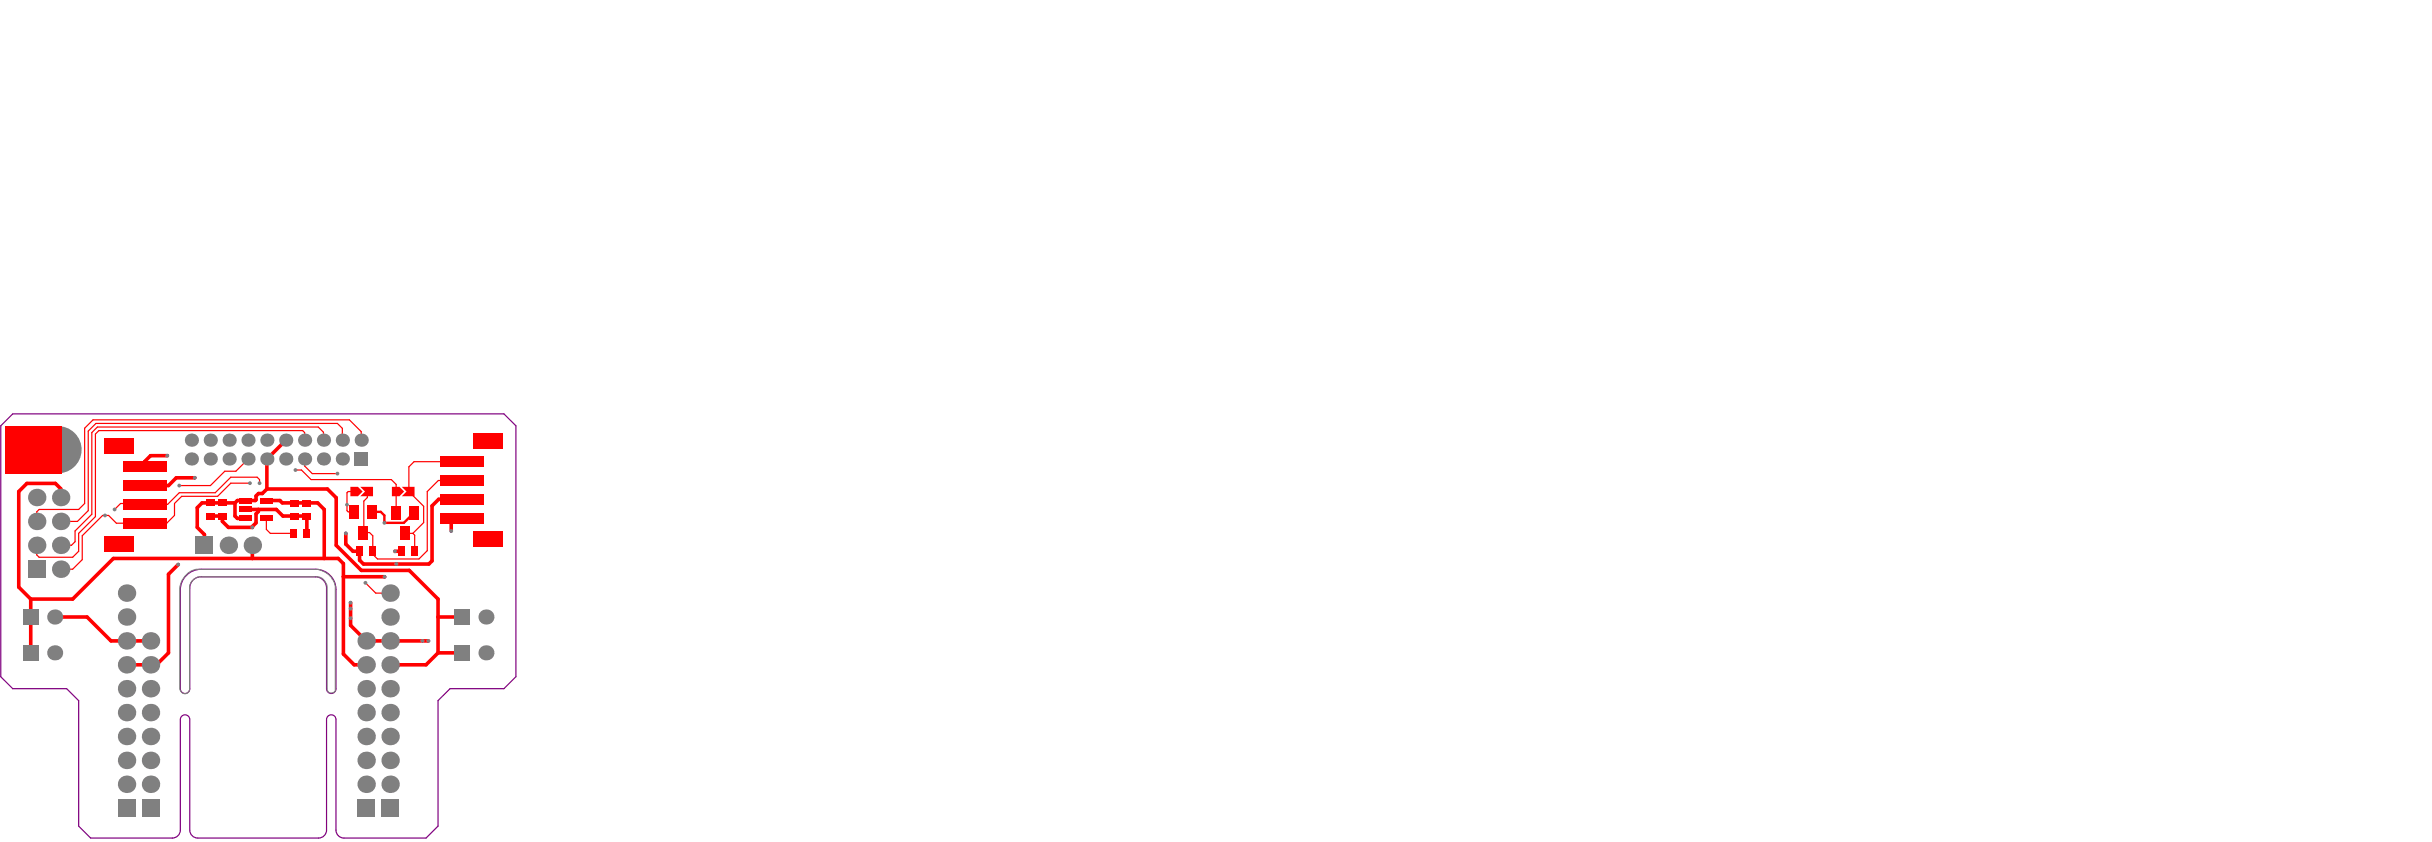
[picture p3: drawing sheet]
<svg xmlns="http://www.w3.org/2000/svg" width="858mm" height="297mm" viewBox="0 0 858 297" stroke-linecap="round" stroke-linejoin="round" font-family="sans-serif">
<path d="M65.4 203.3a7.3 7.3 0 0 1 5.5-2.5h40.5a7.1 7.1 0 0 1 7.1 7.2v35a1.66 1.66 0 0 1-1.6 1.6 1.66 1.66 0 0 1-1.7-1.6v-35.6a4 4 0 0 0-4-3.9h-40.3a4 4 0 0 0-4 3.9v35.6a1.66 1.66 0 0 1-1.6 1.6 1.66 1.66 0 0 1-1.7-1.6v-34.9a7.2 7.2 0 0 1 1.8-4.8zM63.6 253.9v38.9a2.81 2.81 0 0 1-2.8 2.8h-28.8l-4.3-4.2v-44.2l-4.2-4.2h-19l-4.2-4.3v-88.5l4.2-4.2h173.3l4.2 4.2v88.5l-4.2 4.3h-19l-4.3 4.2v44.2l-4.2 4.2h-29a2.81 2.81 0 0 1-2.8-2.8v-38.9M63.6 253.8a1.66 1.66 0 0 1 1.7-1.6 1.66 1.66 0 0 1 1.6 1.6M66.9 253.9v38.9a2.81 2.81 0 0 0 2.9 2.8h42.6a2.81 2.81 0 0 0 2.8-2.8v-38.9M115.2 253.8a1.66 1.66 0 0 1 1.7-1.6 1.66 1.66 0 0 1 1.6 1.6" fill="none" stroke="#800080" stroke-width=".42"/>
<g fill="#f00">
<path d="M127.1 171.7h4.5v3.4h-4.5l1.7-1.7z"/>
<path d="M141.7 171.7h4.5v3.4h-4.5l1.7-1.7z"/>
<path d="M138.3 171.7h2.6l1.7 1.7-1.7 1.7h-2.6z"/>
<path d="M123.6 171.7h2.7l1.6 1.7-1.6 1.7h-2.7z"/>
</g>
<path d="M65.2 203.3l2.3-1.9 2-.6h42.8a7.8 7.8 0 0 1 6 5.8v37.2a1.66 1.66 0 0 1-2.9-.3v-36.4a3.7 3.7 0 0 0-3.6-3.6h-41.7l-.7 .2a4.8 4.8 0 0 0-2.5 3.2v36.6a1.76 1.76 0 0 1-2 1.2 1.76 1.76 0 0 1-1.5-1.8v-35.8l.6-1.9z" fill="none" stroke="#808080" stroke-width=".35"/>
<g fill="none" stroke="#f00" stroke-width=".42">
<path d="M107.5 155.3v-2.7l-.7-.7h-71.9l-1.2 1.2v29.2l-6 5.9v6.3l-2.1 2.1h-11.8l-.8-.9v-3.3M114.1 155.3v-2.8l-1.8-1.9h-77.9l-2 2v28.8l-5.9 5.9v3.8l-1.3 1.3h-3.8M120.8 155.3v-4.2l-1.8-1.7h-85.2l-2.7 2.7v28l-3.8 3.8h-5.9M127.4 155.3v-3l-4.1-4.2h-90.5l-2.9 3v26.5l-2.2 2.1h-13.9l-.8 .9v3.3M87.5 162l-4.3 4.2h-3.9l-5.1 5.1h-11M88.2 170.5h-6.8l-4.6 4.6h-12.7l-2.5 2.5v4.2l-2.8 2.8h-17.7l-2.8-2.8h-2.1l-7.2 7.2v8.4l-3.4 3.4h-4.2M91.6 170.5v-1.3l-.9-.9h-9.3l-5.5 5.5h-12.7l-4.1 4.1-16.6-.3-2.1 2.1M104.2 165.8h2.2l3.3 3.4h28.3l1.8 1.7v10M107.5 162v2.4l2.7 2.7h8.8M124.9 173.4h-2.1l-.4 .4v6.3l.4 .5h1.9M163 169.5h-8.4l-3.9 3.9v20.9l-2.9 2.9h-14.6l-1.7-1.7v-6.5l-1.1-1.1h-2.5l.4-.5v-10.6l1.3-1.3v-2.1M163 162.9h-16.9l-1.9 1.8v8.7l5.3 5.2v5.8l-3.8 3.8"/>
<path d="M94 182.9v3.9l1.4 1.4h8.2M142.9 188.2h2.8M145.7 188.2l.6 .6v5.7M128.9 205.6l3.7 3.6h5"/>
</g>
<g fill="none" stroke="#f00" stroke-width="1.3">
<path d="M100.8 155.3l-6.6 6.7v10.5M21.4 175.5v-3.1l-1.9-1.9h-10l-2.9 2.9v33.7l4.2 4.2M59 160.8h-5.9l-2.1 2.1v1.8M68.7 168.6h-6.5l-2.8 2.7h-2.1M82.9 177.4v4.6l.8 .9h2.9M82.9 177.4h-11.6l-1.7 1.7v7l2.5 2.5v3.8M86.6 176.6h-2.9l-.8 .8M86.6 179.7h10.9l2.3 2.3h8.2l.3 .3v5.9M91.1 179.7v.8l-.8 .8v3.2l-1.3 1.2v.4h-8.4l-2.1-2.2v-1.9h-4.3M94.2 172.5l-1.6 1.6h-1.4l-.9 .9v1.3l-.2 .3h-3.4M94.2 172.5h21.3l3.1 3.1v16.8l8.9 8.8h16.9l10.1 10.1v19M95.6 176.6h3.2l.8 .8h12.5l2.3 2.3v17.3"/>
<path d="M163 176.1h-8.3l-2.3 2.4v19.4l-1.1 1.1h-23.1l-1.3-1.4v-3.1h-2.4l-2.5-2.5v-3.8M62.9 199.2l-3.5 3.4v27.7l-4.2 4.2h-10.5M89 192.4v4.6M139.3 194.5h2.3M158.8 182.8l.4 .4v4.1M10.8 211.3h14.8l14.4-14.3h79.3l1.8 1.8v31.9l3.8 3.8h4.3M10.8 211.3v19M19.3 217.7h11.4l8.5 8.4h13.9M121.1 203.4l14.5 .1M123.7 212.6v8l5.5 5.5h22M135.6 203.5h.1M154.5 217.7h8.5"/>
<path d="M154.5 230.3l-4.2 4.2h-12.7M154.5 230.3h8.5"/>
</g>
<path d="M131.1 180.6h3.2l1.3 1.2v2.6h6.9l3.6-3.5" fill="none" stroke="#f00" stroke-width=".85"/>
<g fill="#808080">
<circle cx="135.6" cy="184.4" r=".68"/>
<circle cx="135.7" cy="203.5" r=".68"/>
<circle cx="128.9" cy="205.6" r=".68"/>
<circle cx="139.8" cy="199" r=".68"/>
<circle cx="139.3" cy="194.5" r=".68"/>
<circle cx="91.6" cy="170.5" r=".68"/>
<circle cx="88.2" cy="170.5" r=".68"/>
<circle cx="122.4" cy="178" r=".68"/>
<circle cx="119" cy="167.1" r=".68"/>
<circle cx="63.2" cy="171.3" r=".68"/>
<circle cx="68.7" cy="168.6" r=".68"/>
<circle cx="104.2" cy="165.8" r=".68"/>
<circle cx="159.2" cy="187.3" r=".68"/>
<circle cx="122" cy="188.2" r=".68"/>
<circle cx="62.9" cy="199.2" r=".68"/>
<circle cx="59" cy="160.8" r=".68"/>
<circle cx="89" cy="186.1" r=".68"/>
<circle cx="123.7" cy="212.6" r=".68"/>
<circle cx="40.4" cy="179.7" r=".68"/>
<circle cx="37" cy="181.8" r=".68"/>
<circle cx="123.7" cy="214.7" r=".68"/>
<circle cx="123.7" cy="218.1" r=".68"/>
<circle cx="149" cy="226.1" r=".68"/>
<circle cx="151.2" cy="226.1" r=".68"/>
<circle cx="67.5" cy="161.9" r="2.33"/>
<circle cx="67.5" cy="155.3" r="2.33"/>
<circle cx="74.2" cy="161.9" r="2.33"/>
<circle cx="74.2" cy="155.3" r="2.33"/>
<circle cx="80.8" cy="161.9" r="2.33"/>
<circle cx="80.8" cy="155.3" r="2.33"/>
<circle cx="87.5" cy="161.9" r="2.33"/>
<circle cx="87.5" cy="155.3" r="2.33"/>
<circle cx="114.1" cy="161.9" r="2.33"/>
<circle cx="107.5" cy="161.9" r="2.33"/>
<circle cx="100.8" cy="161.9" r="2.33"/>
<circle cx="114.1" cy="155.3" r="2.33"/>
<circle cx="107.5" cy="155.3" r="2.33"/>
<circle cx="100.8" cy="155.3" r="2.33"/>
<circle cx="127.4" cy="155.3" r="2.33"/>
<circle cx="19.3" cy="230.3" r="2.66"/>
<circle cx="21.4" cy="200.8" r="3.1"/>
<circle cx="21.4" cy="183.9" r="3.1"/>
<circle cx="21.4" cy="175.5" r="3.1"/>
<circle cx="53.1" cy="276.7" r="3.1"/>
<circle cx="44.7" cy="276.7" r="3.1"/>
<circle cx="53.1" cy="259.8" r="3.1"/>
<circle cx="53.1" cy="251.4" r="3.1"/>
<circle cx="44.7" cy="251.4" r="3.1"/>
<circle cx="44.7" cy="259.8" r="3.1"/>
<circle cx="53.1" cy="226.1" r="3.1"/>
<circle cx="53.1" cy="234.5" r="3.1"/>
<circle cx="44.7" cy="226.1" r="3.1"/>
<circle cx="44.7" cy="234.5" r="3.1"/>
<circle cx="44.7" cy="209.2" r="3.1"/>
<circle cx="129.2" cy="276.7" r="3.1"/>
<circle cx="137.6" cy="276.7" r="3.1"/>
<circle cx="129.2" cy="259.8" r="3.1"/>
<circle cx="129.2" cy="251.4" r="3.1"/>
<circle cx="137.6" cy="251.4" r="3.1"/>
<circle cx="137.6" cy="259.8" r="3.1"/>
<circle cx="129.2" cy="226.1" r="3.1"/>
<circle cx="129.2" cy="234.5" r="3.1"/>
<circle cx="137.6" cy="226.1" r="3.1"/>
<circle cx="137.6" cy="234.5" r="3.1"/>
<circle cx="137.6" cy="209.2" r="3.1"/>
<circle cx="171.4" cy="230.3" r="2.66"/>
<circle cx="19.3" cy="217.7" r="2.66"/>
<circle cx="21.4" cy="192.4" r="3.1"/>
<circle cx="53.1" cy="268.2" r="3.1"/>
<circle cx="53.1" cy="243" r="3.1"/>
<circle cx="44.7" cy="243" r="3.1"/>
<circle cx="44.7" cy="268.2" r="3.1"/>
<circle cx="44.7" cy="217.7" r="3.1"/>
<circle cx="89" cy="192.4" r="3.1"/>
<circle cx="80.6" cy="192.4" r="3.1"/>
<circle cx="129.2" cy="268.2" r="3.1"/>
<circle cx="129.2" cy="243" r="3.1"/>
<circle cx="137.6" cy="243" r="3.1"/>
<circle cx="137.6" cy="268.2" r="3.1"/>
<circle cx="137.6" cy="217.7" r="3.1"/>
<circle cx="171.4" cy="217.7" r="2.66"/>
<circle cx="94.2" cy="161.9" r="2.33"/>
<circle cx="94.2" cy="155.3" r="2.33"/>
<circle cx="120.8" cy="161.9" r="2.33"/>
<circle cx="120.8" cy="155.3" r="2.33"/>
<circle cx="13" cy="175.5" r="3.1"/>
<circle cx="13" cy="183.9" r="3.1"/>
<circle cx="20.1" cy="158.7" r="8.3"/>
<circle cx="13" cy="192.4" r="3.1"/>
</g>
<g fill="#808080">
<path d="M160.3 227.7h5.3v5.3h-5.3z" fill-rule="evenodd"/>
<path d="M160.3 215h5.3v5.3h-5.3z" fill-rule="evenodd"/>
<path d="M125.1 159.6h4.7v4.6h-4.7z" fill-rule="evenodd"/>
<path d="M8.2 227.7h5.3v5.3h-5.3z" fill-rule="evenodd"/>
<path d="M50 282h6.2v6.2h-6.2z" fill-rule="evenodd"/>
<path d="M41.6 282h6.1v6.2h-6.1z" fill-rule="evenodd"/>
<path d="M126.1 282h6.2v6.2h-6.2z" fill-rule="evenodd"/>
<path d="M134.5 282h6.2v6.2h-6.2z" fill-rule="evenodd"/>
<path d="M8.2 215h5.3v5.3h-5.3z" fill-rule="evenodd"/>
<path d="M69 189.3h6.2v6.1h-6.2z" fill-rule="evenodd"/>
<path d="M9.9 197.7h6.1v6.2h-6.1z" fill-rule="evenodd"/>
</g>
<g fill="#f00">
<path d="M72.8 181h2.9v2.1h-2.9z" fill-rule="evenodd"/>
<path d="M72.8 176.3h2.9v2.2h-2.9z" fill-rule="evenodd"/>
<path d="M102.5 186.7h2.2v2.9h-2.2z" fill-rule="evenodd"/>
<path d="M107.2 186.7h2.1v2.9h-2.1z" fill-rule="evenodd"/>
<path d="M106.6 181.2h2.9v2.1h-2.9z" fill-rule="evenodd"/>
<path d="M106.6 176.6h2.9v2.1h-2.9z" fill-rule="evenodd"/>
<path d="M125.8 192.8h2.1v3.3h-2.1z" fill-rule="evenodd"/>
<path d="M140.6 192.8h2.1v3.3h-2.1z" fill-rule="evenodd"/>
<path d="M126.2 185.5h3.4v4.7h-3.4z" fill-rule="evenodd"/>
<path d="M141.3 185.8h3.3v4.7h-3.3z" fill-rule="evenodd"/>
<path d="M77 181h2.9v2.1h-2.9z" fill-rule="evenodd"/>
<path d="M84.5 181.9h4.3v2h-4.3z" fill-rule="evenodd"/>
<path d="M77 176.3h2.9v2.2h-2.9z" fill-rule="evenodd"/>
<path d="M84.5 175.6h4.3v2h-4.3z" fill-rule="evenodd"/>
<path d="M102.3 181.2h3v2.1h-3z" fill-rule="evenodd"/>
<path d="M102.3 176.6h3v2.1h-3z" fill-rule="evenodd"/>
<path d="M145.2 192.8h2.2v3.3h-2.2z" fill-rule="evenodd"/>
<path d="M130.4 192.8h2.2v3.3h-2.2z" fill-rule="evenodd"/>
<path d="M155.3 181h15.3v3.6h-15.3z" fill-rule="evenodd"/>
<path d="M155.3 174.3h15.3v3.7h-15.3z" fill-rule="evenodd"/>
<path d="M155.3 167.7h15.3v3.6h-15.3z" fill-rule="evenodd"/>
<path d="M155.3 161h15.3v3.7h-15.3z" fill-rule="evenodd"/>
<path d="M43.3 162.8h15.3v3.7h-15.3z" fill-rule="evenodd"/>
<path d="M43.3 169.5h15.3v3.6h-15.3z" fill-rule="evenodd"/>
<path d="M43.3 176.1h15.3v3.7h-15.3z" fill-rule="evenodd"/>
<path d="M43.3 182.7h15.3v3.7h-15.3z" fill-rule="evenodd"/>
<path d="M84.5 178.7h4.3v2h-4.3z" fill-rule="evenodd"/>
<path d="M144.4 178.5h3.3v4.7h-3.3z" fill-rule="evenodd"/>
<path d="M138.1 178.5h3.3v4.7h-3.3z" fill-rule="evenodd"/>
<path d="M129.4 178.2h3.3v4.7h-3.3z" fill-rule="evenodd"/>
<path d="M123.1 178.2h3.3v4.7h-3.3z" fill-rule="evenodd"/>
<path d="M91.8 181.9h4.3v2h-4.3z" fill-rule="evenodd"/>
<path d="M91.8 175.6h4.3v2h-4.3z" fill-rule="evenodd"/>
<path d="M167 152.7h10.3v5.7h-10.3z" fill-rule="evenodd"/>
<path d="M36.7 154.5h10.3v5.7h-10.3z" fill-rule="evenodd"/>
<path d="M36.7 189.1h10.3v5.6h-10.3z" fill-rule="evenodd"/>
<path d="M1.7 150.4h20v16.6h-20z" fill-rule="evenodd"/>
<path d="M167 187.3h10.3v5.6h-10.3z" fill-rule="evenodd"/>
</g>
<g fill="#f00">
<circle cx="129.6" cy="173.4" r=".42"/>
<circle cx="144.2" cy="173.4" r=".42"/>
<circle cx="140.6" cy="173.4" r=".42"/>
<circle cx="125.9" cy="173.4" r=".42"/>
</g>
</svg>
